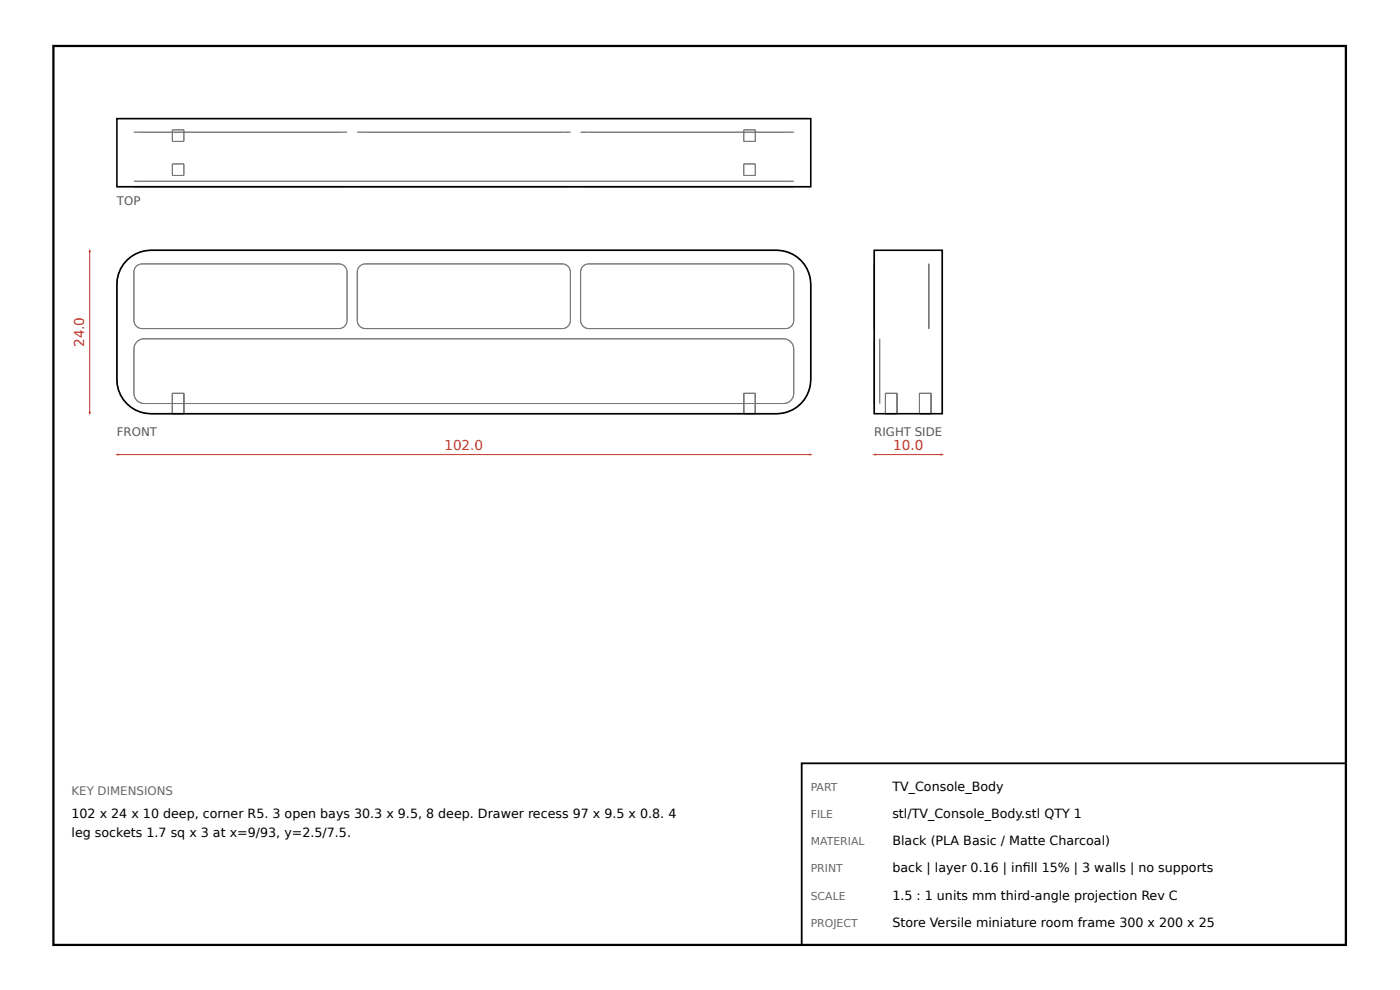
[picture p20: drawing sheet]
<svg xmlns="http://www.w3.org/2000/svg" width="297mm" height="210mm" viewBox="0 0 297 210" stroke-linecap="round" stroke-linejoin="round" font-family="sans-serif">
<defs><g id="words">
<g font-size="2.9" fill="#c0392b">
<text x="17.9" y="73.6" transform="rotate(-90 17.9 73.6)">24.0</text>
<text x="94.3" y="95.4">102.0</text>
<text x="189.5" y="95.4">10.0</text>
</g>
<g font-size="2.7">
<text x="189.3" y="167.6">TV_Console_Body</text>
<text x="15.2" y="173.4">102 x 24 x 10 deep, corner R5. 3 open bays 30.3 x 9.5, 8 deep. Drawer recess 97 x 9.5 x 0.8. 4</text>
<text x="189.3" y="173.4">stl/TV_Console_Body.stl QTY 1</text>
<text x="15.2" y="177.4">leg sockets 1.7 sq x 3 at x=9/93, y=2.5/7.5.</text>
<text x="189.3" y="179.2">Black (PLA Basic / Matte Charcoal)</text>
<text x="189.3" y="184.9">back | layer 0.16 | infll 15% | 3 walls | no supports</text>
<text x="217" y="184.9">i</text>
<text x="189.3" y="190.7">1.5 : 1 units mm third-angle projection Rev C</text>
<text x="189.3" y="196.5">Store Versile miniature room frame 300 x 200 x 25</text>
</g>
<g font-size="2.5" fill="#555">
<text x="24.8" y="43.4">TOP</text>
<text x="24.8" y="92.5">FRONT</text>
<text x="185.5" y="92.5">RIGHT SIDE</text>
</g>
<text font-size="2.5" fill="#666" x="15.2" y="168.6">KEY DIMENSIONS</text>
<g font-size="2.3" fill="#666">
<text x="172" y="167.6">PART</text>
<text x="172" y="173.4">FILE</text>
<text x="172" y="179.2">MATERIAL</text>
<text x="172" y="184.9">PRINT</text>
<text x="172" y="190.7">SCALE</text>
<text x="172" y="196.5">PROJECT</text>
</g>
</g></defs>
<path d="M11.3 9.7h274.2v190.6h-274.2z" fill="none" stroke="#000" stroke-width=".48"/>
<g fill="none" stroke="#777" stroke-width=".21">
<path d="M24.8 39.6h147.2M24.8 25.1h147.2M28.4 28h45.2M28.4 38.4h140M36.6 27.5h2.4v2.5h-2.4zM36.6 34.8h2.4v2.4h-2.4zM75.8 28h45.2M123.2 28h45.2M157.8 27.5h2.4v2.5h-2.4zM157.8 34.8h2.4v2.4h-2.4zM26.9 55.2a7.2 7.2 0 0 1 5.1-2.1h132.8a7.2 7.2 0 0 1 7.2 7.2v20.2a7.2 7.2 0 0 1-7.2 7.2h-132.8a7.2 7.2 0 0 1-7.2-7.2v-20.2a7.2 7.2 0 0 1 2.1-5.1zM28.9 56.5l.7-.5 .5-.1h41.8a1.74 1.74 0 0 1 1.7 1.8v10.2a1.74 1.74 0 0 1-1.7 1.8h-41.8a1.74 1.74 0 0 1-1.7-1.8v-10.2l.1-.6z"/>
<path d="M76.3 56.5l.7-.5 .5-.1h41.8a1.74 1.74 0 0 1 1.7 1.8v10.2a1.74 1.74 0 0 1-1.7 1.8h-41.8a1.74 1.74 0 0 1-1.7-1.8v-10.2l.1-.6zM123.7 56.5l.7-.5 .5-.1h41.8a1.74 1.74 0 0 1 1.7 1.8v10.2a1.74 1.74 0 0 1-1.7 1.8h-41.8a1.74 1.74 0 0 1-1.7-1.8v-10.2l.1-.6zM185.5 53.1v34.6M197 55.9v13.8M199.9 53.1v34.6M29 72.5l.9-.6 .7-.1h135.6a2.17 2.17 0 0 1 2.2 2.2v9.4a2.17 2.17 0 0 1-2.2 2.1h-135.6a2.17 2.17 0 0 1-2.2-2.1v-9.4l.1-.7zM186.6 71.8v13.7M36.6 87.7v-4.3h2.4v4.3M157.8 87.7v-4.3h2.4v4.3M187.8 83.4h2.5v4.3h-2.5zM195.1 83.4h2.4v4.3h-2.4z"/>
</g>
<path d="M24.8 25.1h147.2v14.5h-147.2zM26.9 55.2a7.5 7.5 0 0 1 5.1-2.1h132.8a7.2 7.2 0 0 1 7.2 7.2v20.2a7.2 7.2 0 0 1-7.2 7.2h-132.8a7.2 7.2 0 0 1-7.2-7.2v-20.2a7.2 7.2 0 0 1 2.1-5.1zM185.5 53.1h14.4v34.6h-14.4z" fill="none" stroke="#000" stroke-width=".34"/>
<path d="M24.8 96.4h147.2" fill="none" stroke="#c0392b" stroke-width=".21"/>
<g fill="#c0392b">
<path d="M24.4 96.4l.8-.3v.5z"/>
<path d="M171.6 96.1l.8 .3-.8 .2z"/>
</g>
<path d="M19 53.1v34.6" fill="none" stroke="#c0392b" stroke-width=".21"/>
<g fill="#c0392b">
<path d="M18.8 87.3h.5l-.3 .8z"/>
<path d="M19 52.7l.3 .7h-.5z"/>
</g>
<path d="M185.5 96.4h14.4" fill="none" stroke="#c0392b" stroke-width=".21"/>
<g fill="#c0392b">
<path d="M185.1 96.4l.8-.3v.5z"/>
<path d="M199.5 96.1l.8 .3-.8 .2z"/>
</g>
<path d="M170.1 161.8h115.4v38.5h-115.4z" fill="none" stroke="#000" stroke-width=".38"/>
<use href="#words"/>
</svg>
